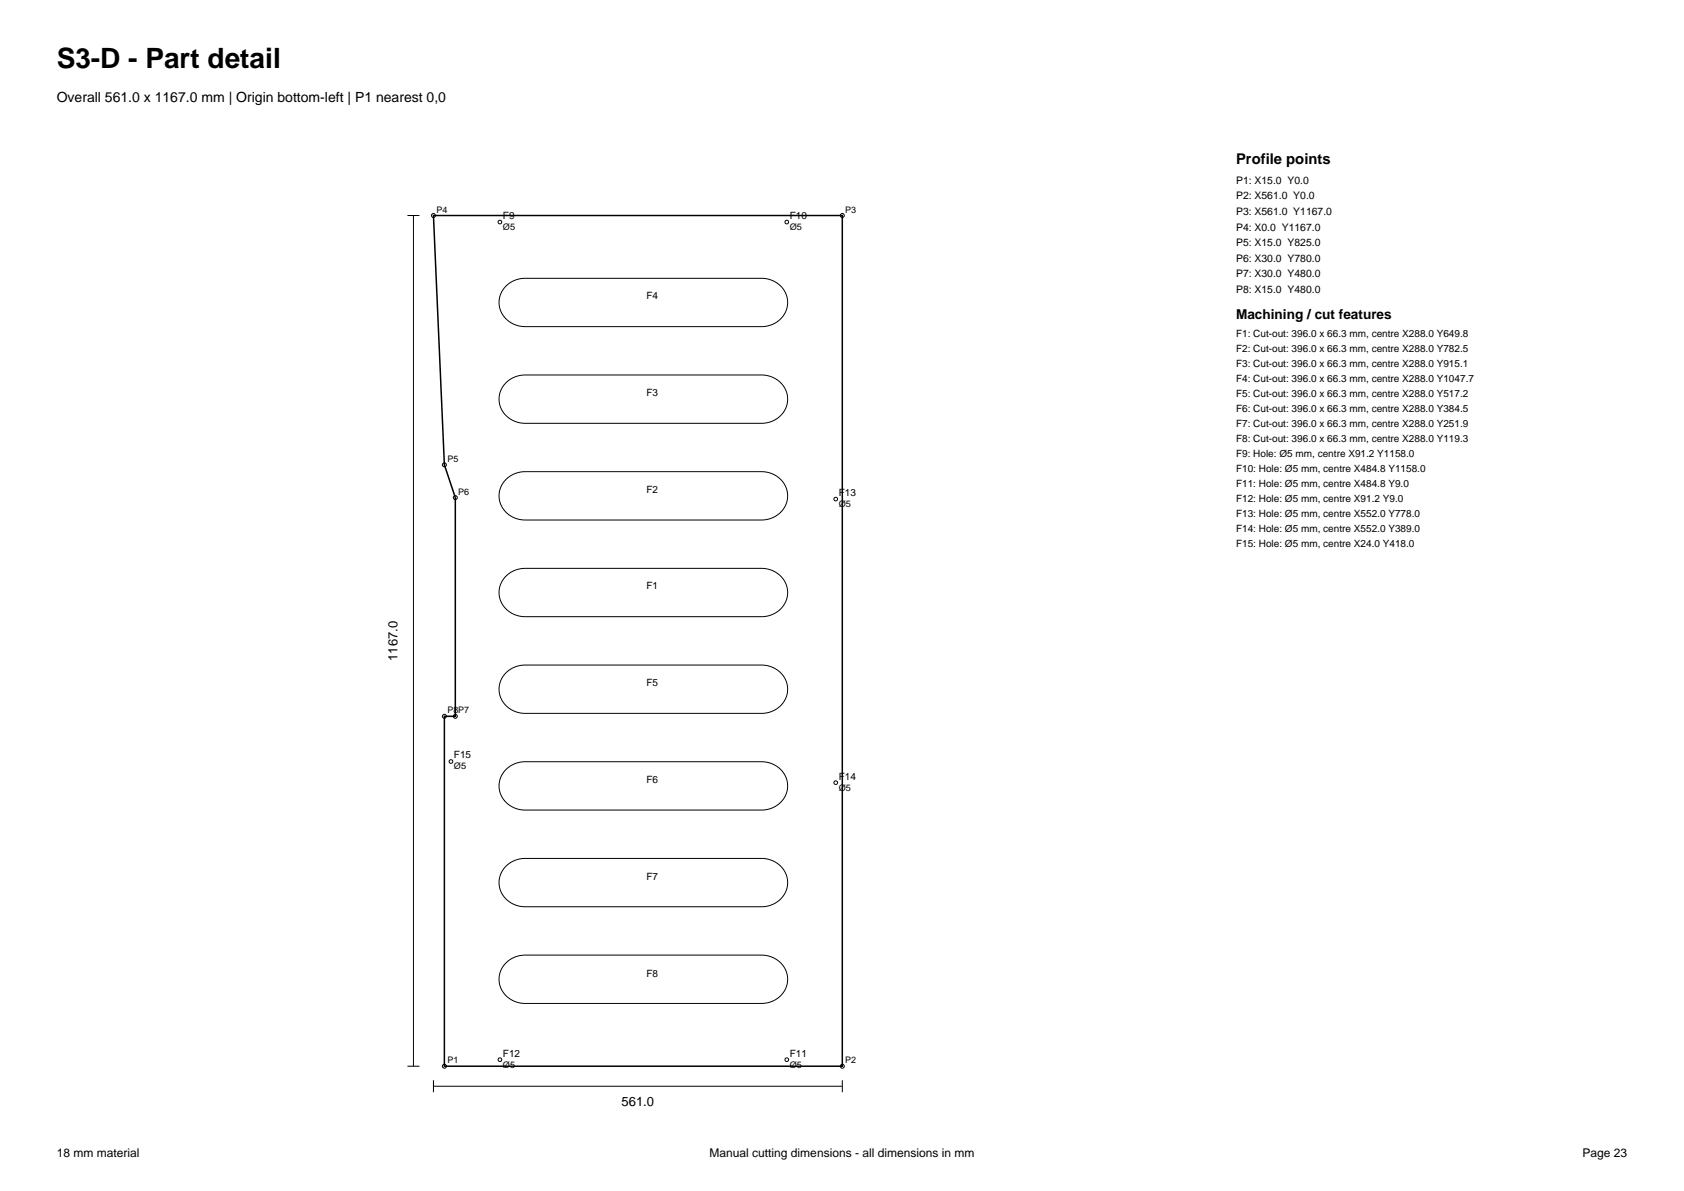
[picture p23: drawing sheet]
<svg xmlns="http://www.w3.org/2000/svg" width="297mm" height="210mm" viewBox="0 0 297 210" stroke-linecap="round" stroke-linejoin="round" font-family="sans-serif">
<defs><g id="words">
<text font-size="4.9" x="10" y="12">S3-D - Part detail</text>
<text font-size="2.6" x="218" y="29">Profile points</text>
<text font-size="2.5" x="10" y="18">Overall 561.0 x 1167.0 mm | Origin bottom-left | P1 nearest 0,0</text>
<text font-size="2.4" x="218" y="56.2">Machining / cut features</text>
<g font-size="2.3">
<text x="70.1" y="116.5" transform="rotate(-90 70.1 116.5)">1167.0</text>
<text x="109.6" y="195.1">561.0</text>
</g>
<g font-size="2.1">
<text x="10" y="204">18 mm material</text>
<text x="125.2" y="204">Manual cutting dimensions - all dimensions in mm</text>
<text x="279.1" y="204">Page 23</text>
</g>
<g font-size="1.8">
<text x="218" y="32.4">P1: X15.0 Y0.0</text>
<text x="218" y="35.1">P2: X561.0 Y0.0</text>
<text x="88.7" y="38.6">F9</text>
<text x="139.3" y="38.6">F10</text>
<text x="218" y="37.9">P3: X561.0 Y1167.0</text>
<text x="218" y="40.7">P4: X0.0 Y1167.0</text>
<text x="218" y="43.4">P5: X15.0 Y825.0</text>
<text x="218" y="46.1">P6: X30.0 Y780.0</text>
<text x="114" y="52.7">F4</text>
<text x="218" y="48.9">P7: X30.0 Y480.0</text>
<text x="218" y="51.7">P8: X15.0 Y480.0</text>
<text x="218" y="59.4">F1: Cut-out: 396.0 x 66.3 mm, centre X288.0 Y649.8</text>
<text x="218" y="62.1">F2: Cut-out: 396.0 x 66.3 mm, centre X288.0 Y782.5</text>
<text x="218" y="64.7">F3: Cut-out: 396.0 x 66.3 mm, centre X288.0 Y915.1</text>
<text x="114" y="69.8">F3</text>
<text x="218" y="67.3">F4: Cut-out: 396.0 x 66.3 mm, centre X288.0 Y1047.7</text>
<text x="218" y="70">F5: Cut-out: 396.0 x 66.3 mm, centre X288.0 Y517.2</text>
<text x="218" y="72.6">F6: Cut-out: 396.0 x 66.3 mm, centre X288.0 Y384.5</text>
<text x="218" y="75.3">F7: Cut-out: 396.0 x 66.3 mm, centre X288.0 Y251.9</text>
<text x="218" y="77.9">F8: Cut-out: 396.0 x 66.3 mm, centre X288.0 Y119.3</text>
<text x="218" y="80.6">F9: Hole: Ø5 mm, centre X91.2 Y1158.0</text>
<text x="218" y="83.3">F10: Hole: Ø5 mm, centre X484.8 Y1158.0</text>
<text x="114" y="86.8">F2</text>
<text x="147.9" y="87.5">F13</text>
<text x="218" y="85.9">F11: Hole: Ø5 mm, centre X484.8 Y9.0</text>
<text x="218" y="88.5">F12: Hole: Ø5 mm, centre X91.2 Y9.0</text>
<text x="218" y="91.2">F13: Hole: Ø5 mm, centre X552.0 Y778.0</text>
<text x="218" y="93.8">F14: Hole: Ø5 mm, centre X552.0 Y389.0</text>
<text x="218" y="96.5">F15: Hole: Ø5 mm, centre X24.0 Y418.0</text>
<text x="114" y="103.9">F1</text>
<text x="114" y="120.9">F5</text>
<text x="80.1" y="133.7">F15</text>
<text x="147.9" y="137.5">F14</text>
<text x="114" y="138.1">F6</text>
<text x="114" y="155.1">F7</text>
<text x="114" y="172.2">F8</text>
<text x="88.7" y="186.3">F12</text>
<text x="139.3" y="186.3">F11</text>
</g>
<g font-size="1.6">
<text x="77" y="37.5">P4</text>
<text x="88.7" y="40.6">Ø5</text>
<text x="139.3" y="40.6">Ø5</text>
<text x="149.1" y="37.5">P3</text>
<text x="78.9" y="81.4">P5</text>
<text x="80.8" y="87.2">P6</text>
<text x="147.9" y="89.4">Ø5</text>
<text x="78.9" y="125.8">P8P7</text>
<text x="80.1" y="135.7">Ø5</text>
<text x="147.9" y="139.4">Ø5</text>
<text x="78.9" y="187.5">P1</text>
<text x="88.7" y="188.3">Ø5</text>
<text x="139.3" y="188.3">Ø5</text>
<text x="149.1" y="187.5">P2</text>
</g>
</g></defs>
<path d="M76.4 38h72.2v150h-70.2v-61.7h1.9v-38.6l-1.9-5.7z" fill="none" stroke="#000" stroke-width=".26"/>
<g fill="none" stroke="#000" stroke-width=".18">
<path d="M71.9 38h2.1M72.9 38v150M89.2 50.5l.8-.6 .7-.5 1.8-.3h42.1l1.8 .4 1.4 1 .9 1.5 .2 1.6-.3 1.4-1 1.3-1.3 .9-1.5 .4h-42.5l-1.2-.3-1.2-.6-1-.8-.6-1-.3-1.1 .1-1.2 .4-1.1zM89.2 67.5l.8-.6 .7-.4 1.8-.4h42.1l1.8 .5 1.4 1 .9 1.4 .2 1.6-.3 1.4-1 1.3-1.3 .9-1.5 .4h-42.5l-1.2-.2-1.2-.6-1-.9-.6-1-.3-1.1 .1-1.2 .4-1.1zM89.2 84.6l.8-.6 .7-.5 1.8-.3h42.1l1.8 .4 1.4 1 .9 1.5 .2 1.5-.3 1.5-1 1.3-1.3 .9-1.5 .4h-42.5l-1.2-.3-1.2-.6-1-.8-.6-1-.3-1.1 .1-1.2 .4-1.1zM89.2 101.6l.8-.6 .7-.4 1.8-.4h42.1l1.8 .5 1.4 1 .9 1.4 .2 1.6-.3 1.4-1 1.3-1.3 .9-1.5 .4h-42.5l-1.2-.2-1.2-.6-1-.9-.6-1-.3-1.1 .1-1.2 .4-1.1zM89.2 118.7l.8-.7 .7-.4 1.8-.3h42.1l1.8 .4 1.4 1 .9 1.5 .2 1.5-.3 1.5-1 1.3-1.3 .9-1.5 .4h-42.5l-1.2-.3-1.2-.6-1-.8-.6-1-.3-1.1 .1-1.2 .4-1.1zM89.2 135.7l.8-.6 .7-.4 1.8-.4h42.1l1.8 .5 1.4 1 .9 1.4 .2 1.6-.3 1.4-1 1.3-1.3 .9-1.5 .4h-42.5l-1.2-.2-1.2-.6-1-.9-.6-1-.3-1.1 .1-1.2 .4-1.1zM89.2 152.8l.8-.7 .7-.4 1.8-.3h42.1l1.8 .4 1.4 1 .9 1.5 .2 1.5-.3 1.5-1 1.3-1.3 .9-1.5 .4h-42.5l-1.2-.3-1.2-.6-1-.8-.6-1-.3-1.1 .1-1.2 .4-1.1zM89.2 169.8l.8-.6 .7-.4 1.8-.4h42.1l1.8 .5 1.4 1 .9 1.4 .2 1.6-.3 1.4-1 1.3-1.3 .9-1.5 .4h-42.5l-1.2-.2-1.2-.6-1-.9-.6-1-.3-1.1 .1-1.2 .4-1.1zM71.9 188h2.1M76.4 191.5h72.2"/>
<path d="M76.4 190.5v2.1M148.6 190.5v2.1"/>
<circle cx="76.4" cy="38" r=".35"/>
<circle cx="88.2" cy="39.2" r=".32"/>
<circle cx="138.8" cy="39.2" r=".32"/>
<circle cx="148.6" cy="38" r=".35"/>
<circle cx="78.4" cy="82" r=".35"/>
<circle cx="80.3" cy="87.7" r=".35"/>
<circle cx="147.4" cy="88" r=".32"/>
<circle cx="78.4" cy="126.3" r=".35"/>
<circle cx="79.5" cy="134.3" r=".32"/>
<circle cx="80.3" cy="126.3" r=".35"/>
<circle cx="147.4" cy="138" r=".32"/>
<circle cx="78.4" cy="188" r=".35"/>
<circle cx="88.2" cy="186.8" r=".32"/>
<circle cx="138.8" cy="186.8" r=".32"/>
<circle cx="148.6" cy="188" r=".35"/>
</g>
<use href="#words"/>
</svg>
